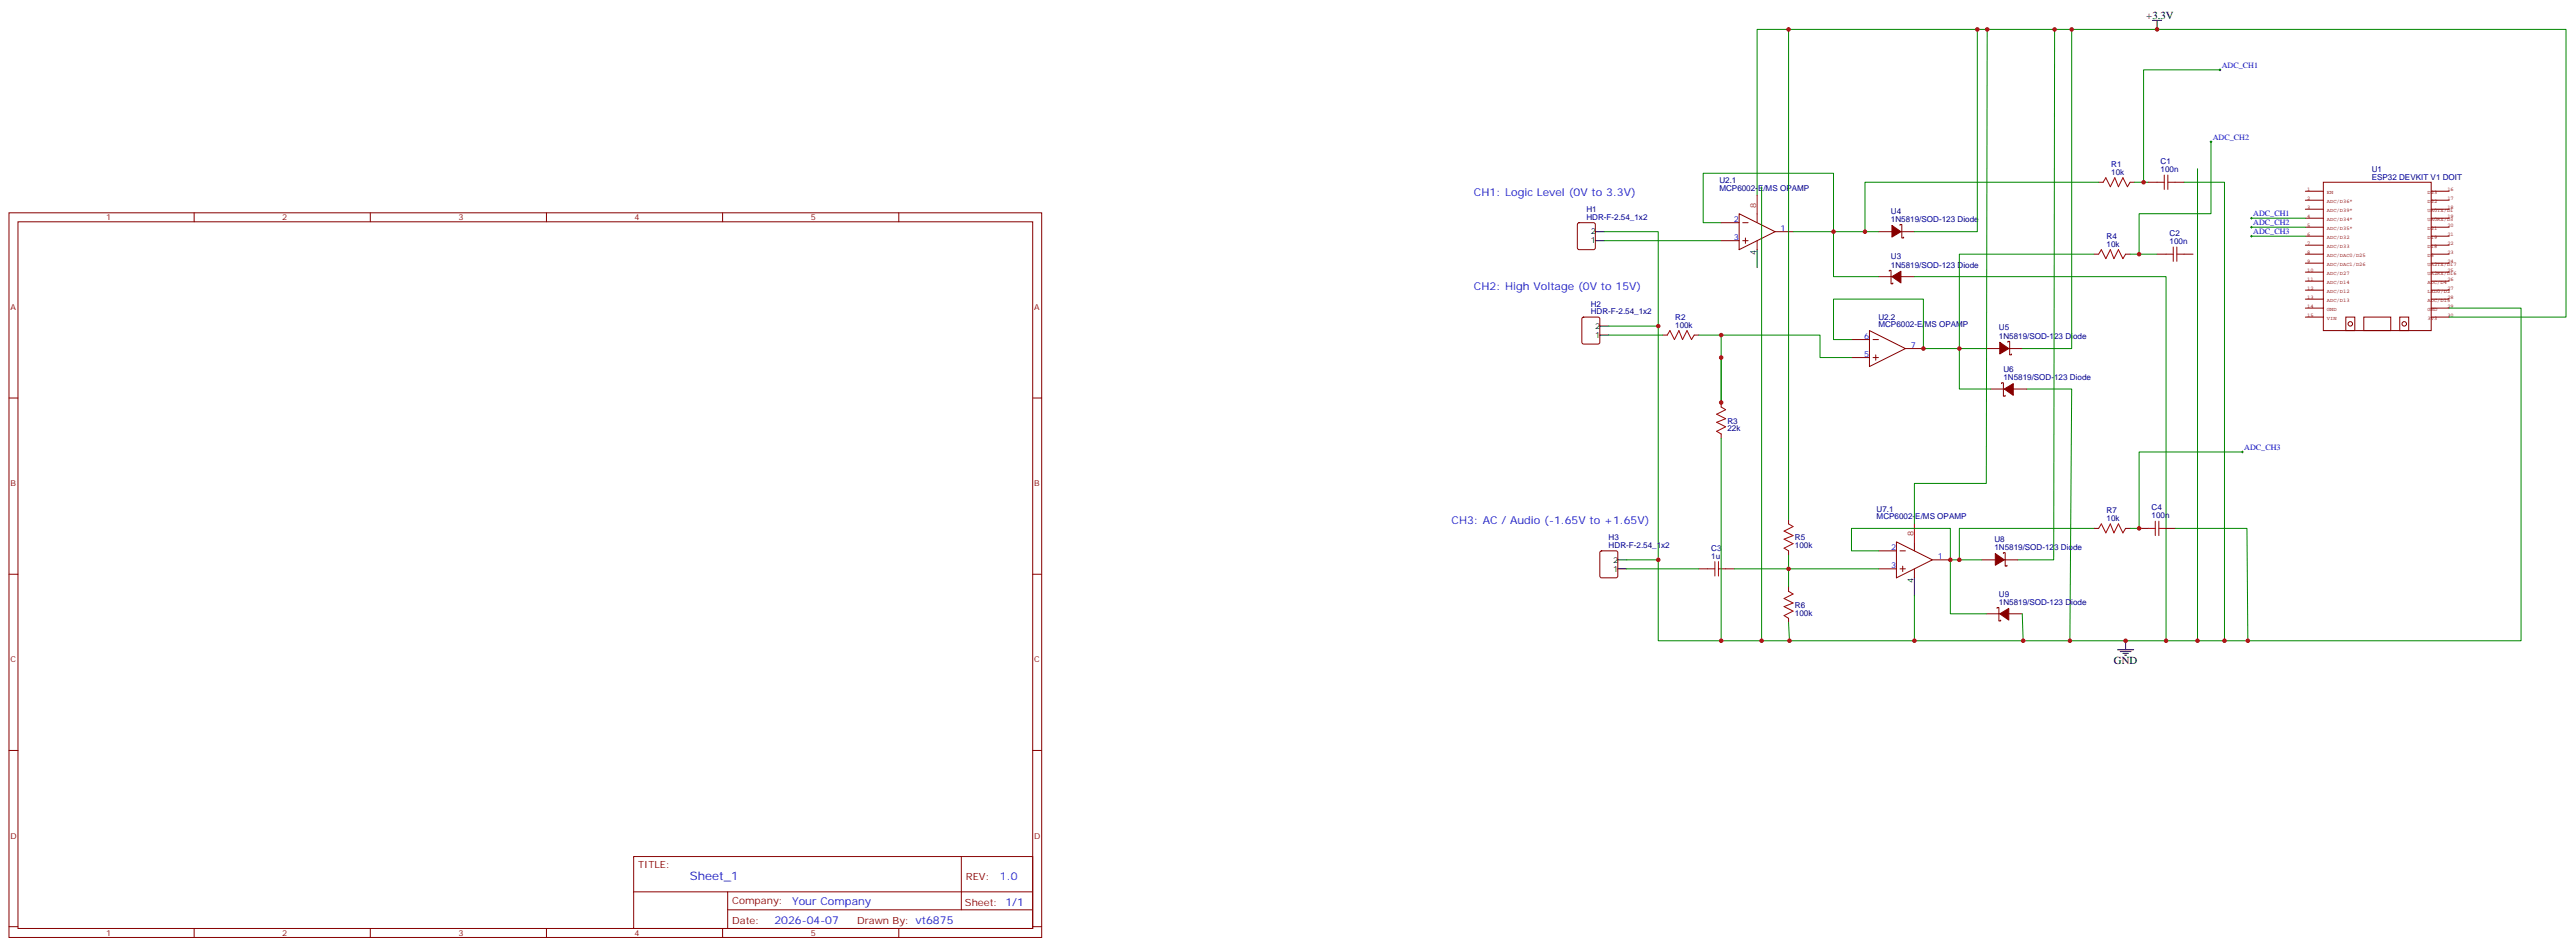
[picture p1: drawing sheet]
<svg xmlns="http://www.w3.org/2000/svg" width="1011mm" height="372mm" viewBox="0 0 1011 372" stroke-linecap="round" stroke-linejoin="round" font-family="sans-serif">
<defs><g id="words">
<text font-size="4.6" fill="#00f" x="270.8" y="345.1">Sheet_1</text>
<g font-size="4.2">
<text x="842.4" y="7.3">+3.3V</text>
<text x="829.7" y="260.6">GND</text>
</g>
<g font-size="4.2" fill="#00f">
<text x="578.6" y="76.8">CH1: Logic Level (0V to 3.3V)</text>
<text x="578.6" y="113.8">CH2: High Voltage (0V to 15V)</text>
<text x="569.7" y="205.6">CH3: AC / Audio (-1.65V to +1.65V)</text>
<text x="392.5" y="345.4">1.0</text>
<text x="310.9" y="354.9">Your Company</text>
<text x="304" y="362.7">2026-04-07</text>
</g>
<g font-size="3.9" fill="#800">
<text x="250.5" y="340.7">TITLE:</text>
<text x="379.1" y="345.4">REV:</text>
<text x="287.4" y="354.9">Company:</text>
<text x="378.7" y="355.5">Sheet: 1/1</text>
<text x="287.4" y="362.5">Date:</text>
<text x="336.4" y="362.6">Drawn By: vt6875</text>
</g>
<g font-size="3.2" fill="#00f">
<text x="872.1" y="26.5">ADC_CH1</text>
<text x="868.5" y="54.8">ADC_CH2</text>
<text x="680.5" y="87">2</text>
<text x="884.4" y="84.7">ADC_CH1</text>
<text x="884.4" y="88.3">ADC_CH2</text>
<text x="680.5" y="94.1">3</text>
<text x="698.9" y="90.6">1</text>
<text x="884.4" y="91.8">ADC_CH3</text>
<text x="731.7" y="132.9">6</text>
<text x="750" y="136.4">7</text>
<text x="731.7" y="139.9">5</text>
<text x="880.9" y="176.5">ADC_CH3</text>
<text x="742.2" y="215.8">2</text>
<text x="760.6" y="219.3">1</text>
<text x="742.2" y="222.8">3</text>
</g>
<g font-size="3.2" fill="#000080">
<text x="828.7" y="65.5">R1</text>
<text x="848.1" y="64.4">C1</text>
<text x="674.9" y="71.8">U2.1</text>
<text x="828.7" y="68.7">10k</text>
<text x="848.1" y="67.6">100n</text>
<text x="930.9" y="70.4">ESP32 DEVKIT V1 DOIT</text>
<text x="930.9" y="67.4">U1</text>
<text x="674.9" y="75">MCP6002-E/MS OPAMP</text>
<text x="622.7" y="83.3">H1</text>
<text x="742.2" y="83.8">U4</text>
<text x="622.7" y="86.3">HDR-F-2.54_1x2</text>
<text x="742.2" y="87">1N5819/SOD-123 Diode</text>
<text x="826.9" y="93.9">R4</text>
<text x="851.6" y="95.8">100n</text>
<text x="851.6" y="92.6">C2</text>
<text x="742.2" y="101.8">U3</text>
<text x="826.9" y="96.9">10k</text>
<text x="742.2" y="105">1N5819/SOD-123 Diode</text>
<text x="624.4" y="123.4">HDR-F-2.54_1x2</text>
<text x="624.4" y="120.3">H2</text>
<text x="657.5" y="125.6">R2</text>
<text x="737.3" y="125.4">U2.2</text>
<text x="657.5" y="128.7">100k</text>
<text x="737.3" y="128.4">MCP6002-E/MS OPAMP</text>
<text x="784.6" y="129.7">U5</text>
<text x="784.6" y="132.9">1N5819/SOD-123 Diode</text>
<text x="786.3" y="149.1">1N5819/SOD-123 Diode</text>
<text x="786.3" y="145.9">U6</text>
<text x="678" y="166.3">R3</text>
<text x="678" y="169.3">22k</text>
<text x="736.6" y="203.8">MCP6002-E/MS OPAMP</text>
<text x="736.6" y="200.8">U7.1</text>
<text x="826.9" y="201.5">R7</text>
<text x="844.5" y="203.4">100n</text>
<text x="844.5" y="200.2">C4</text>
<text x="826.9" y="204.5">10k</text>
<text x="631.4" y="215.1">HDR-F-2.54_1x2</text>
<text x="631.4" y="212.1">H3</text>
<text x="704.5" y="215.2">100k</text>
<text x="704.5" y="212">R5</text>
<text x="782.8" y="215.8">1N5819/SOD-123 Diode</text>
<text x="782.8" y="212.6">U8</text>
<text x="671.7" y="219.3">1u</text>
<text x="671.7" y="216.1">C3</text>
<text x="704.5" y="238.4">R6</text>
<text x="784.6" y="237.3">1N5819/SOD-123 Diode</text>
<text x="784.6" y="234.1">U9</text>
<text x="704.5" y="241.7">100k</text>
</g>
<g font-size="3.2" fill="#f00">
<text x="689.3" y="81.7" transform="rotate(-90 689.3 81.7)">8</text>
<text x="751.1" y="210.5" transform="rotate(-90 751.1 210.5)">8</text>
</g>
<g font-size="3.2" fill="#800">
<text x="41.6" y="86.5">1</text>
<text x="110.8" y="86.5">2</text>
<text x="179.9" y="86.5">3</text>
<text x="249.1" y="86.5">4</text>
<text x="318.2" y="86.5">5</text>
<text x="4.1" y="121.6">A</text>
<text x="405.9" y="121.6">A</text>
<text x="4.1" y="190.7">B</text>
<text x="405.9" y="190.7">B</text>
<text x="4.1" y="259.9">C</text>
<text x="405.9" y="259.9">C</text>
<text x="4.1" y="329">D</text>
<text x="405.9" y="329">D</text>
<text x="41.6" y="367.3">1</text>
<text x="110.8" y="367.3">2</text>
<text x="179.9" y="367.3">3</text>
<text x="249.1" y="367.3">4</text>
<text x="318.2" y="367.3">5</text>
</g>
<g font-size="3.2">
<text x="624.4" y="95.5">1</text>
<text x="624.4" y="92">2</text>
<text x="689.3" y="100.1" transform="rotate(-90 689.3 100.1)">4</text>
<text x="626.2" y="129">2</text>
<text x="626.2" y="132.5">1</text>
<text x="633.2" y="220.7">2</text>
<text x="633.2" y="224.3">1</text>
<text x="751.1" y="228.8" transform="rotate(-90 751.1 228.8)">4</text>
</g>
<g font-size="2.1" fill="#840000">
<text x="905.6" y="75">1</text>
<text x="913.3" y="76.1">EN</text>
<text x="952.9" y="76.1">D23</text>
<text x="960.6" y="75">16</text>
<text x="905.6" y="78.5">2</text>
<text x="905.6" y="82.1">3</text>
<text x="913.3" y="79.6">ADC/D36*</text>
<text x="913.3" y="83.1">ADC/D39*</text>
<text x="952.9" y="79.6">D22</text>
<text x="952.9" y="83.1">UA0TX/D1</text>
<text x="960.6" y="78.5">17</text>
<text x="960.6" y="82.1">18</text>
<text x="905.6" y="85.6">4</text>
<text x="905.6" y="89.1">5</text>
<text x="913.3" y="86.7">ADC/D34*</text>
<text x="952.9" y="86.7">UA0RX/D3</text>
<text x="960.6" y="85.6">19</text>
<text x="960.6" y="89.1">20</text>
<text x="905.6" y="92.6">6</text>
<text x="913.3" y="90.2">ADC/D35*</text>
<text x="913.3" y="93.7">ADC/D32</text>
<text x="952.9" y="90.2">D21</text>
<text x="952.9" y="93.7">D19</text>
<text x="960.6" y="92.6">21</text>
<text x="905.6" y="96.2">7</text>
<text x="905.6" y="99.7">8</text>
<text x="913.3" y="97.3">ADC/D33</text>
<text x="913.3" y="100.8">ADC/DAC0/D25</text>
<text x="952.9" y="97.3">D18</text>
<text x="952.9" y="100.8">D5</text>
<text x="960.6" y="96.2">22</text>
<text x="960.6" y="99.7">23</text>
<text x="905.6" y="106.8">10</text>
<text x="905.6" y="103.2">9</text>
<text x="913.3" y="107.8">ADC/D27</text>
<text x="913.3" y="104.3">ADC/DAC1/D26</text>
<text x="952.9" y="104.3">UA2TX/D17</text>
<text x="952.9" y="107.8">UA2RX/D16</text>
<text x="960.6" y="103.2">24</text>
<text x="960.6" y="106.8">25</text>
<text x="905.6" y="110.3">11</text>
<text x="905.6" y="113.8">12</text>
<text x="913.3" y="111.4">ADC/D14</text>
<text x="952.9" y="111.4">ADC/D4</text>
<text x="960.6" y="110.3">26</text>
<text x="960.6" y="113.8">27</text>
<text x="905.6" y="117.3">13</text>
<text x="913.3" y="114.9">ADC/D12</text>
<text x="913.3" y="118.4">ADC/D13</text>
<text x="952.9" y="114.9">LED0/D2</text>
<text x="952.9" y="118.4">ADC/D15</text>
<text x="960.6" y="117.3">28</text>
<text x="905.6" y="120.9">14</text>
<text x="905.6" y="124.4">15</text>
<text x="913.3" y="122">GND</text>
<text x="913.3" y="125.5">VIN</text>
<text x="952.9" y="122">GND</text>
<text x="952.9" y="125.5">3V3</text>
<text x="960.6" y="120.9">29</text>
<text x="960.6" y="124.4">30</text>
</g>
</g></defs>
<g fill="none" stroke="#870000" stroke-width=".39">
<path d="M823.7 71.5h1.8M836.1 71.5h1.7M843.1 71.5h3.6M853.7 71.5h3.5M3.5 83.5h405.4v284.3h-405.4zM7.1 87h398.2v277.3h-398.2zM76.2 83.5v3.5M145.3 83.5v3.5M214.5 83.5v3.5M283.6 83.5v3.5M352.8 83.5v3.5M619.4 87.6l6.1-.2 .6 .4 .1 9.5-.5 .6-5.9 .1-.6-.5-.1-9.4z"/>
<path d="M675.6 87.4h7M675.6 94.4h7M682.6 83.9l14.1 7-14.1 7.1zM684 87.4h2.2M684 94.4h2.2M685.1 93.4v2.1M689.7 83.9v3.5M689.7 94.4v3.6M696.7 90.9h7.1M737.3 90.9h5.3M745.8 88.4v-.3h.7v5.3h.7v-.4M746.1 90.9h5.3"/>
<path d="M822 99.7h1.7M834.3 99.7h1.8M846.7 99.7h3.5M857.2 99.7h3.6M737.3 108.5h5.3M741.5 106.4v-.3h.7v5.3h.7v-.4M746.1 108.5h5.3M621.1 124.6l6.1-.2 .7 .5v9.4l-.4 .7h-5.9l-.7-.5v-9.4zM652.6 131.5h1.8M665 131.5h1.7M726.7 133.2h7.1M733.8 129.7l14.1 7.1-14.1 7z"/>
<path d="M735.2 133.2h2.1M736.2 139.2v2.2M747.9 136.8h7M779.6 136.8h5.3M788.1 134.3v-.4h.7v5.3h.7v-.3M788.5 136.8h5.2M3.5 156.2h3.6M405.3 156.2h3.6M675.6 157.9v1.8M726.7 140.3h7.1M735.2 140.3h2.1M781.4 152.6h5.3"/>
<path d="M785.6 150.5v-.3h.7v5.3h.7v-.4M790.2 152.6h5.3M675.6 170.3v1.7M628.2 216.4l6.1-.3 .6 .5 .1 9.4-.5 .7h-5.9l-.6-.4-.1-9.4zM702 203.8v1.8M702 216.1v1.8M737.3 216.1h7.1M744.4 212.6l14.1 7.1-14.1 7zM745.8 216.1h2.1M751.4 212.6v3.5M758.5 219.7h7M777.9 219.7h5.3"/>
<path d="M786.3 217.2v-.3h.7v5.2h.8v-.3M786.7 219.7h5.3M822 207.3h1.7M834.3 207.3h1.8M839.6 207.3h3.5M850.2 207.3h3.5M3.5 225.3h3.6M405.3 225.3h3.6M666.7 223.2h3.6M677.3 223.2h3.6M702 230.3v1.7M737.3 223.2h7.1"/>
<path d="M745.8 223.2h2.1M746.8 222.1v2.2M751.4 223.2v3.5M783.9 238.7v-.3h.7v5.3h.7v-.4M702 242.6v1.8M779.6 240.8h5.3M788.5 240.8h5.2M3.5 294.5h3.6M405.3 294.5h3.6M248.7 336.1h156.6v28.2h-156.6zM377.3 336.1v20.9M248.7 349.9h156.5"/>
<path d="M285.6 357h119.6M285.6 349.9v14.1M3.5 363.6h3.6M76.2 364.3v3.5M145.3 364.3v3.5M214.5 364.3v3.5M283.6 364.3v3.5M352.8 364.3v3.5M405.3 363.6h3.6"/>
</g>
<g fill="none" stroke="#850000" stroke-width=".39">
<path d="M904.9 75h7M904.9 78.6h7M911.9 71.5h42.4v58.2h-42.4zM954.3 75h7M954.3 78.6h7M904.9 82.1h7M904.9 85.6h7M904.9 89.1h7M904.9 92.7h7M904.9 96.2h7M904.9 99.7h7M954.3 82.1h7"/>
<path d="M954.3 85.6h7M954.3 89.1h7M954.3 92.7h7M954.3 96.2h7M954.3 99.7h7M904.9 106.8h7M904.9 110.3h7M904.9 113.8h7M904.9 117.4h7M904.9 103.3h7M954.3 106.8h7M954.3 110.3h7"/>
<path d="M954.3 113.8h7M954.3 117.4h7M954.3 103.3h7M904.9 120.9h7M904.9 124.4h7M920.7 124.4h3.6v5.3h-3.6zM927.8 124.4h10.6v5.3h-10.6zM941.9 124.4h3.5v5.3h-3.5zM954.3 120.9h7M954.3 124.4h7"/>
<circle cx="922.5" cy="127.1" r=".88"/>
<circle cx="943.7" cy="127.1" r=".88"/>
</g>
<g fill="none" stroke="#000" stroke-width=".39">
<path d="M844.9 8h3.5M846.7 8v3.5M871 27.4h.7M871.4 27.1v.7M867.5 55.6h.7M867.8 55.3v.7M626.2 94.4h3.5M626.2 90.9h3.5M689.7 98v7M883.4 85.6h.7M883.4 89.1h.7M883.4 92.7h.7"/>
<path d="M883.7 85.3v.7M883.7 88.8v.7M883.7 92.3v.7M627.9 131.5h3.6M627.9 128h3.6M879.8 177.3h.7M880.2 177v.7M635 219.7h3.5M635 223.2h3.5M751.4 226.7v7.1M831.1 255h6.4M832.2 255.7h4.2"/>
<path d="M833.3 256.4h2.1M834 257.1h.7M834.3 251.4v3.6"/>
</g>
<g fill="none" stroke="#008700" stroke-width=".39">
<path d="M702 11.5v192.3M776.1 11.5v79.4h-24.7M780 11.5l-.4 178.2h-28.2v15.9M806.4 11.5l-.3 208.2h-14.1M813.2 11.5v125.3h-19.5M871.4 27.4h-30v44.1M867.8 55.6v28.3h-28.2v15.8M689.7 76.8v-65.3h317.5v112.9h-45.9M691.4 73.3v178.1M823.7 71.5h-91.7v19.4M837.8 71.5h5.3M857.2 71.5h15.9v179.9"/>
<path d="M862.5 66.2v185.2M629.7 90.9h21.2v160.5h199.3M629.7 94.4h45.9M675.6 87.4h-7.1v-19.4h51.2v22.9h-15.9M737.3 90.9h-17.6v17.6h17.6M822 99.7h-52.9v52.9h12.3M836.1 99.7h10.6M883.7 85.6h21.2M883.7 89.1h21.2M883.7 92.7h21.2M751.4 108.5h98.8v142.9M631.5 131.5h21.1"/>
<path d="M631.5 128h19.4M666.7 131.5h8.9v26.4v-17.6M675.6 131.5h38.8v8.8h12.3M726.7 133.2h-7v-15.8h35.2v19.4h24.7M961.3 120.9h28.2v130.5h-139.3M795.5 152.6h17.7l-.8 98.8M675.6 172v79.4M880.2 177.3h-40.6v30h-3.5M638.5 219.7h12.4M702 217.9v12.4M737.3 216.1h-10.6v-8.8h38.8v12.4h12.4M765.5 219.7v21.1h14.1"/>
<path d="M822 207.3h-52.9v12.4M853.7 207.3h28.2l.4 44.1M638.5 223.2h28.2M680.9 223.2h56.4M751.4 233.8v17.6M702 244.4l.4 7M793.7 240.8l.4 10.6"/>
</g>
<path d="M689.7 76.8v7.1M751.4 205.6v7" fill="none" stroke="#f00" stroke-width=".39"/>
<g fill="#870000" stroke="#870000" stroke-width=".39">
<path d="M742.6 108.5l3.5-2.1v4.6z"/>
<path d="M742.6 88.4l3.5 2.5-3.5 2.1z"/>
<path d="M784.9 134.3l3.6 2.5-3.6 2.1z"/>
<path d="M786.7 152.6l3.5-2.1v4.6z"/>
<path d="M783.2 217.2l3.5 2.5-3.5 2.1z"/>
<path d="M784.9 240.8l3.6-2.1v4.6z"/>
</g>
<g fill="none" stroke="#a10000" stroke-width=".39">
<path d="M825.5 71.5l1.1-1.8 1.7 3.6 1.8-3.6 1.4 3.6 1.8-3.6 1.7 3.6 1.1-1.8M846.7 71.5h2.8M849.5 68.7v5.6M850.9 71.5h2.8M850.9 68.7v5.6M823.7 99.7l1.1-1.7 1.8 3.5 1.7-3.5 1.4 3.5 1.8-3.5 1.8 3.5 1-1.8M850.2 99.7h2.8M853 96.9v5.7M854.4 99.7h2.8M854.4 96.9v5.7M654.4 131.5l1.1-1.8 1.7 3.5 1.8-3.5 1.4 3.5 1.8-3.5 1.7 3.5 1.1-1.7M675.6 159.7l1.7 1.1-3.5 1.7 3.5 1.8-3.5 1.4 3.5 1.8-3.5 1.7 1.8 1.1"/>
<path d="M702 205.6l1.8 1-3.5 1.8 3.5 1.7-3.5 1.5 3.5 1.7-3.5 1.8 1.7 1M823.7 207.3l1.1-1.7 1.8 3.5 1.7-3.5 1.4 3.5 1.8-3.5 1.8 3.5 1-1.8M843.1 207.3h2.9M846 204.5v5.6M847.4 207.3h2.8M847.4 204.5v5.6M670.3 223.2h2.8M673.1 220.4v5.6M674.5 223.2h2.8M674.5 220.4v5.6M702 232l1.8 1.1-3.5 1.7 3.5 1.8-3.5 1.4 3.5 1.8-3.5 1.7 1.7 1.1"/>
</g>
<g fill="#c00">
<circle cx="719.7" cy="90.9" r=".88"/>
<circle cx="841.4" cy="71.5" r=".88"/>
<circle cx="732" cy="90.9" r=".88"/>
<circle cx="675.6" cy="131.5" r=".88"/>
<circle cx="754.9" cy="136.8" r=".88"/>
<circle cx="769.1" cy="136.8" r=".88"/>
<circle cx="839.6" cy="99.7" r=".88"/>
<circle cx="850.2" cy="251.4" r=".88"/>
<circle cx="650.9" cy="128" r=".88"/>
<circle cx="650.9" cy="219.7" r=".88"/>
<circle cx="702" cy="223.2" r=".88"/>
<circle cx="765.5" cy="219.7" r=".88"/>
<circle cx="769.1" cy="219.7" r=".88"/>
<circle cx="839.6" cy="207.3" r=".88"/>
<circle cx="813.2" cy="11.5" r=".88"/>
<circle cx="806.5" cy="11.5" r=".88"/>
<circle cx="780" cy="11.5" r=".88"/>
<circle cx="776.1" cy="11.5" r=".88"/>
<circle cx="702" cy="11.5" r=".88"/>
<circle cx="846.7" cy="11.5" r=".88"/>
<circle cx="794.1" cy="251.4" r=".88"/>
<circle cx="751.4" cy="251.4" r=".88"/>
<circle cx="702.4" cy="251.4" r=".88"/>
<circle cx="691.4" cy="251.4" r=".88"/>
<circle cx="675.6" cy="140.3" r=".88"/>
<circle cx="675.6" cy="251.4" r=".88"/>
<circle cx="675.6" cy="157.9" r=".88"/>
<circle cx="812.4" cy="251.4" r=".88"/>
<circle cx="862.5" cy="251.4" r=".88"/>
<circle cx="873.1" cy="251.4" r=".88"/>
<circle cx="882.3" cy="251.4" r=".88"/>
<circle cx="834.3" cy="251.4" r=".88"/>
</g>
<use href="#words"/>
</svg>
